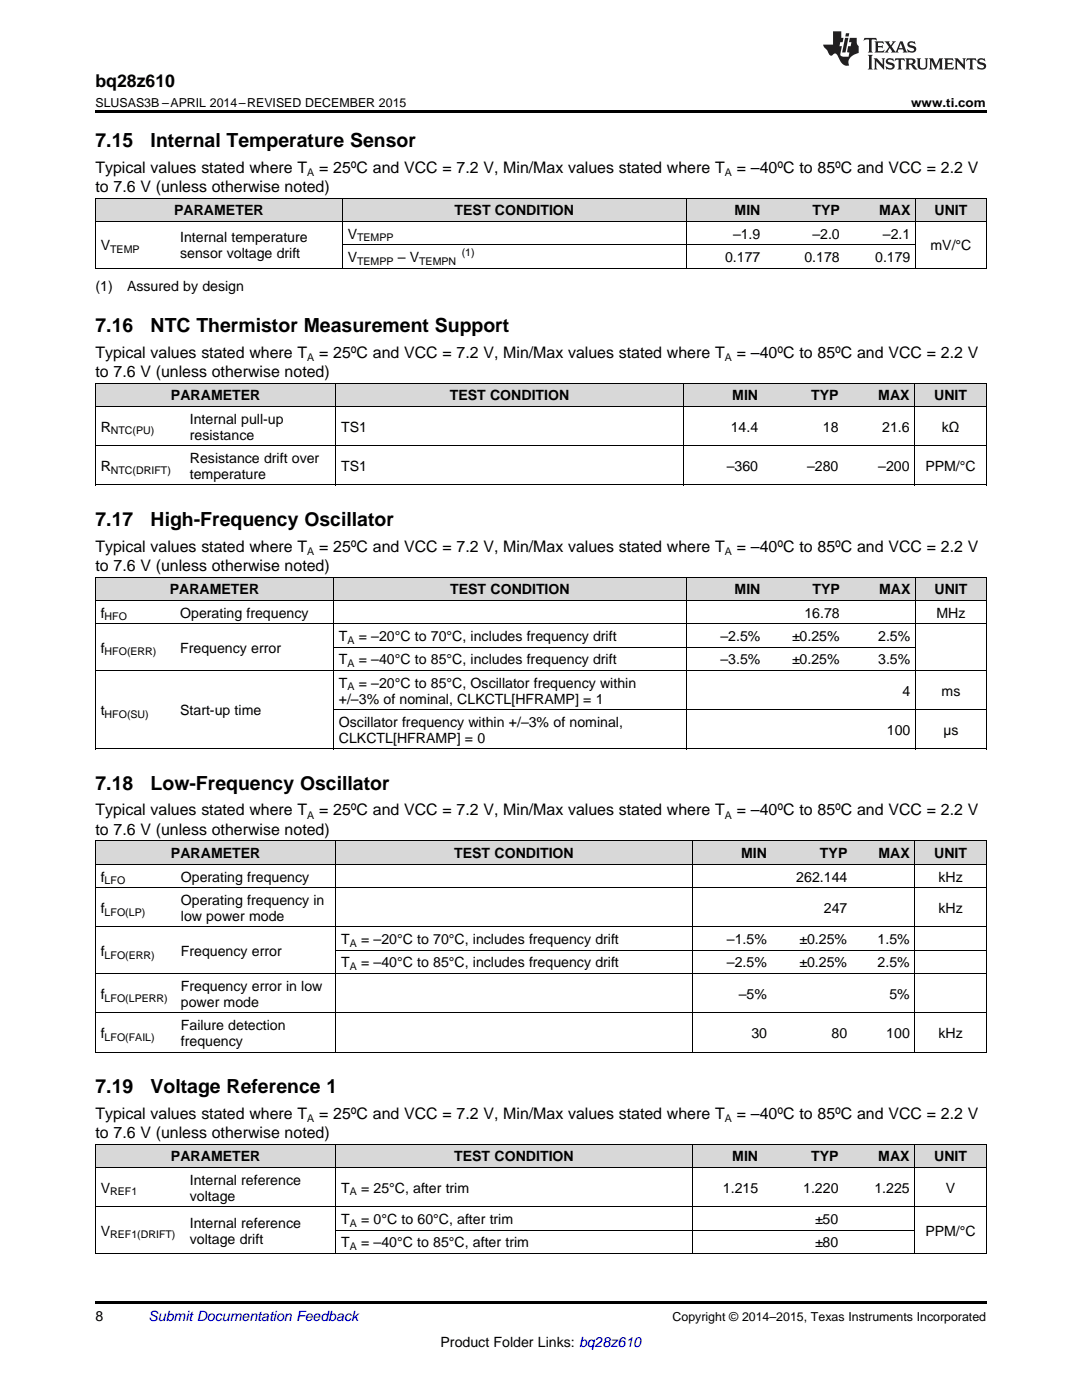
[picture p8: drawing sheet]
<svg xmlns="http://www.w3.org/2000/svg" width="216mm" height="279mm" viewBox="0 0 216 279" stroke-linecap="round" stroke-linejoin="round" font-family="sans-serif">
<defs><g id="words">
<g font-size="3.9">
<text x="19" y="29.3">7.15</text>
<text x="30.1" y="29.3">Internal Temperature Sensor</text>
<text x="19" y="66.2">7.16</text>
<text x="30.1" y="66.2">NTC Thermistor Measurement Support</text>
<text x="19" y="104.9">7.17</text>
<text x="30.1" y="104.9">High-Frequency Oscillator</text>
<text x="19" y="157.6">7.18</text>
<text x="30.1" y="157.6">Low-Frequency Oscillator</text>
<text x="19" y="218.1">7.19</text>
<text x="30.1" y="218.1">Voltage Reference 1</text>
</g>
<text font-size="3.5" x="19" y="17.3">bq28z610</text>
<g font-size="3.2">
<text x="19" y="34.4">Typical values stated where T</text>
<text x="63.7" y="34.4">= 25ºC and VCC = 7.2 V, Min/Max values stated where T</text>
<text x="147" y="34.4">= –40ºC to 85ºC and VCC = 2.2 V</text>
<text x="19" y="38.3">to 7.6 V (unless otherwise noted)</text>
<text x="19" y="71.4">Typical values stated where T</text>
<text x="63.7" y="71.4">= 25ºC and VCC = 7.2 V, Min/Max values stated where T</text>
<text x="147" y="71.4">= –40ºC to 85ºC and VCC = 2.2 V</text>
<text x="19" y="75.2">to 7.6 V (unless otherwise noted)</text>
<text x="19" y="110.1">Typical values stated where T</text>
<text x="19" y="113.9">to 7.6 V (unless otherwise noted)</text>
<text x="63.7" y="110.1">= 25ºC and VCC = 7.2 V, Min/Max values stated where T</text>
<text x="147" y="110.1">= –40ºC to 85ºC and VCC = 2.2 V</text>
<text x="19" y="162.7">Typical values stated where T</text>
<text x="19" y="166.6">to 7.6 V (unless otherwise noted)</text>
<text x="63.7" y="162.7">= 25ºC and VCC = 7.2 V, Min/Max values stated where T</text>
<text x="147" y="162.7">= –40ºC to 85ºC and VCC = 2.2 V</text>
<text x="19" y="223.2">Typical values stated where T</text>
<text x="19" y="227.1">to 7.6 V (unless otherwise noted)</text>
<text x="63.7" y="223.2">= 25ºC and VCC = 7.2 V, Min/Max values stated where T</text>
<text x="147" y="223.2">= –40ºC to 85ºC and VCC = 2.2 V</text>
</g>
<g font-size="2.8">
<text x="34.7" y="43">PARAMETER</text>
<text x="69.4" y="47.6">V</text>
<text x="90.7" y="43">TEST CONDITION</text>
<text x="146.3" y="47.6">–1.9</text>
<text x="146.6" y="43">MIN</text>
<text x="162.1" y="43">TYP</text>
<text x="162.1" y="47.6">–2.0</text>
<text x="175.4" y="43">MAX</text>
<text x="176.2" y="47.6">–2.1</text>
<text x="186.5" y="43">UNIT</text>
<text x="20.1" y="50">V</text>
<text x="35.9" y="48.4">Internal temperature</text>
<text x="35.9" y="51.5">sensor voltage drift</text>
<text x="69.4" y="52.3">V</text>
<text x="79.4" y="52.3">– V</text>
<text x="144.7" y="52.3">0.177</text>
<text x="160.5" y="52.3">0.178</text>
<text x="174.6" y="52.3">0.179</text>
<text x="185.7" y="50">mV/°C</text>
<text x="19" y="58.1">(1)</text>
<text x="25.4" y="58.1">Assured by design</text>
<text x="34.1" y="79.9">PARAMETER</text>
<text x="89.7" y="79.9">TEST CONDITION</text>
<text x="146.1" y="79.9">MIN</text>
<text x="161.9" y="79.9">TYP</text>
<text x="175.3" y="79.9">MAX</text>
<text x="186.4" y="79.9">UNIT</text>
<text x="20.1" y="86.1">R</text>
<text x="37.9" y="84.6">Internal pull-up</text>
<text x="37.9" y="87.7">resistance</text>
<text x="68.1" y="86.1">TS1</text>
<text x="145.8" y="86.1">14.4</text>
<text x="164.2" y="86.1">18</text>
<text x="176" y="86.1">21.6</text>
<text x="187.9" y="86.1">kΩ</text>
<text x="20.1" y="94">R</text>
<text x="37.9" y="92.4">Resistance drift over</text>
<text x="37.9" y="95.6">temperature</text>
<text x="68.1" y="94">TS1</text>
<text x="145" y="94">–360</text>
<text x="161" y="94">–280</text>
<text x="175.3" y="94">–200</text>
<text x="184.6" y="94">PPM/°C</text>
<text x="33.9" y="118.6">PARAMETER</text>
<text x="89.8" y="118.6">TEST CONDITION</text>
<text x="146.6" y="118.6">MIN</text>
<text x="162.1" y="118.6">TYP</text>
<text x="175.4" y="118.6">MAX</text>
<text x="186.5" y="118.6">UNIT</text>
<text x="20.1" y="123.3">f</text>
<text x="35.9" y="123.3">Operating frequency</text>
<text x="160.5" y="123.3">16.78</text>
<text x="186.9" y="123.3">MHz</text>
<text x="20.1" y="130.2">f</text>
<text x="35.9" y="130.2">Frequency error</text>
<text x="67.6" y="127.9">T</text>
<text x="71.6" y="127.9">= –20°C to 70°C, includes frequency drift</text>
<text x="143.8" y="127.9">–2.5%</text>
<text x="158" y="127.9">±0.25%</text>
<text x="175.2" y="127.9">2.5%</text>
<text x="67.6" y="132.6">T</text>
<text x="67.6" y="137.2">T</text>
<text x="71.6" y="132.6">= –40°C to 85°C, includes frequency drift</text>
<text x="71.6" y="137.2">= –20°C to 85°C, Oscillator frequency within</text>
<text x="143.8" y="132.6">–3.5%</text>
<text x="158" y="132.6">±0.25%</text>
<text x="175.2" y="132.6">3.5%</text>
<text x="20.1" y="142.7">t</text>
<text x="35.9" y="142.7">Start-up time</text>
<text x="67.6" y="140.4">+/–3% of nominal, CLKCTL[HFRAMP] = 1</text>
<text x="180.1" y="138.8">4</text>
<text x="187.9" y="138.8">ms</text>
<text x="67.6" y="145.1">Oscillator frequency within +/–3% of nominal,</text>
<text x="67.6" y="148.2">CLKCTL[HFRAMP] = 0</text>
<text x="177" y="146.6">100</text>
<text x="188.2" y="146.6">µs</text>
<text x="34.1" y="171.3">PARAMETER</text>
<text x="90.6" y="171.3">TEST CONDITION</text>
<text x="147.9" y="171.3">MIN</text>
<text x="163.6" y="171.3">TYP</text>
<text x="175.3" y="171.3">MAX</text>
<text x="186.4" y="171.3">UNIT</text>
<text x="20.1" y="175.9">f</text>
<text x="36.1" y="175.9">Operating frequency</text>
<text x="158.9" y="175.9">262.144</text>
<text x="187.3" y="175.9">kHz</text>
<text x="20.1" y="182.2">f</text>
<text x="36.1" y="180.6">Operating frequency in</text>
<text x="36.1" y="183.8">low power mode</text>
<text x="164.4" y="182.2">247</text>
<text x="187.3" y="182.2">kHz</text>
<text x="20.1" y="190.7">f</text>
<text x="36.1" y="190.7">Frequency error</text>
<text x="68.1" y="188.4">T</text>
<text x="72" y="188.4">= –20°C to 70°C, includes frequency drift</text>
<text x="145.1" y="188.4">–1.5%</text>
<text x="159.5" y="188.4">±0.25%</text>
<text x="175.1" y="188.4">1.5%</text>
<text x="36.1" y="197.7">Frequency error in low</text>
<text x="68.1" y="193.1">T</text>
<text x="72" y="193.1">= –40°C to 85°C, includes frequency drift</text>
<text x="145.1" y="193.1">–2.5%</text>
<text x="159.5" y="193.1">±0.25%</text>
<text x="175.1" y="193.1">2.5%</text>
<text x="20.1" y="199.3">f</text>
<text x="36.1" y="200.9">power mode</text>
<text x="147.4" y="199.3">–5%</text>
<text x="177.5" y="199.3">5%</text>
<text x="20.1" y="207.2">f</text>
<text x="36.1" y="205.6">Failure detection</text>
<text x="36.1" y="208.7">frequency</text>
<text x="149.9" y="207.2">30</text>
<text x="165.9" y="207.2">80</text>
<text x="176.8" y="207.2">100</text>
<text x="187.3" y="207.2">kHz</text>
<text x="34.1" y="231.8">PARAMETER</text>
<text x="90.6" y="231.8">TEST CONDITION</text>
<text x="146.1" y="231.8">MIN</text>
<text x="161.9" y="231.8">TYP</text>
<text x="175.3" y="231.8">MAX</text>
<text x="186.4" y="231.8">UNIT</text>
<text x="20.1" y="238">V</text>
<text x="37.9" y="236.4">Internal reference</text>
<text x="37.9" y="239.6">voltage</text>
<text x="68.1" y="238">T</text>
<text x="72" y="238">= 25°C, after trim</text>
<text x="144.3" y="238">1.215</text>
<text x="160.3" y="238">1.220</text>
<text x="174.5" y="238">1.225</text>
<text x="188.7" y="238">V</text>
<text x="37.9" y="245">Internal reference</text>
<text x="68.1" y="244.3">T</text>
<text x="72" y="244.3">= 0°C to 60°C, after trim</text>
<text x="162.6" y="244.3">±50</text>
<text x="20.1" y="246.6">V</text>
<text x="37.9" y="248.2">voltage drift</text>
<text x="68.1" y="248.9">T</text>
<text x="72" y="248.9">= –40°C to 85°C, after trim</text>
<text x="162.6" y="248.9">±80</text>
<text x="184.6" y="246.6">PPM/°C</text>
<text x="19" y="263.6">8</text>
<text x="87.9" y="268.9">Product Folder Links: bq28z610</text>
</g>
<text font-size="2.8" fill="#0000c8" x="29.6" y="263.6">Submit Documentation Feedback</text>
<g font-size="2.5">
<text x="19" y="21.4">SLUSAS3B –APRIL 2014–REVISED DECEMBER 2015</text>
<text x="181.8" y="21.4">www.ti.com</text>
<text x="134.2" y="263.6">Copyright © 2014–2015, Texas Instruments Incorporated</text>
</g>
<g font-size="2.1">
<text x="61.3" y="35.1">A</text>
<text x="144.6" y="35.1">A</text>
<text x="22" y="50.5">TEMP</text>
<text x="71.3" y="48.2">TEMPP</text>
<text x="71.3" y="52.8">TEMPP</text>
<text x="83.6" y="52.8">TEMPN</text>
<text x="92.1" y="51.2">(1)</text>
<text x="61.3" y="72">A</text>
<text x="144.6" y="72">A</text>
<text x="22.1" y="86.7">NTC(PU)</text>
<text x="22.1" y="94.5">NTC(DRIFT)</text>
<text x="61.3" y="110.7">A</text>
<text x="144.6" y="110.7">A</text>
<text x="20.9" y="123.8">HFO</text>
<text x="20.9" y="130.8">HFO(ERR)</text>
<text x="69.3" y="128.5">A</text>
<text x="69.3" y="133.1">A</text>
<text x="69.3" y="137.8">A</text>
<text x="20.9" y="143.3">HFO(SU)</text>
<text x="61.3" y="163.4">A</text>
<text x="144.6" y="163.4">A</text>
<text x="20.9" y="176.5">LFO</text>
<text x="20.9" y="182.7">LFO(LP)</text>
<text x="20.9" y="191.3">LFO(ERR)</text>
<text x="69.8" y="189">A</text>
<text x="69.8" y="193.6">A</text>
<text x="20.9" y="199.9">LFO(LPERR)</text>
<text x="20.9" y="207.7">LFO(FAIL)</text>
<text x="61.3" y="223.9">A</text>
<text x="144.6" y="223.9">A</text>
<text x="22" y="238.6">REF1</text>
<text x="69.8" y="238.6">A</text>
<text x="69.8" y="244.8">A</text>
<text x="22" y="247.2">REF1(DRIFT)</text>
<text x="69.8" y="249.5">A</text>
</g>
</g></defs>
<g fill="#d8d8d8">
<path d="M19 228.4h17.8v4.6h-17.8z"/>
<path d="M36.8 228.4h30.2v4.6h-30.2z"/>
<path d="M67 228.4h71.1v4.6h-71.1z"/>
<path d="M138.1 228.4h14.3v4.6h-14.3z"/>
<path d="M152.4 228.4h16v4.6h-16z"/>
<path d="M168.4 228.4h14.2v4.6h-14.2z"/>
<path d="M182.6 228.4h14.2v4.6h-14.2z"/>
<path d="M19 167.9h16v4.6h-16z"/>
<path d="M35 167.9h32v4.6h-32z"/>
<path d="M67 167.9h71.1v4.6h-71.1z"/>
<path d="M138.1 167.9h16.1v4.6h-16.1z"/>
<path d="M154.2 167.9h16v4.6h-16z"/>
<path d="M170.2 167.9h12.4v4.6h-12.4z"/>
<path d="M182.6 167.9h14.2v4.6h-14.2z"/>
<path d="M19 115.2h15.9v4.7h-15.9z"/>
<path d="M34.9 115.2h31.7v4.7h-31.7z"/>
<path d="M66.6 115.2h70.4v4.7h-70.4z"/>
<path d="M137 115.2h15.8v4.7h-15.8z"/>
<path d="M152.8 115.2h15.9v4.7h-15.9z"/>
<path d="M168.7 115.2h14v4.7h-14z"/>
<path d="M182.7 115.2h14.1v4.7h-14.1z"/>
<path d="M19 76.5h17.8v4.7h-17.8z"/>
<path d="M36.8 76.5h30.2v4.7h-30.2z"/>
<path d="M67 76.5h69.4v4.7h-69.4z"/>
<path d="M136.4 76.5h16v4.7h-16z"/>
<path d="M152.4 76.5h16v4.7h-16z"/>
<path d="M168.4 76.5h14.2v4.7h-14.2z"/>
<path d="M182.6 76.5h14.2v4.7h-14.2z"/>
<path d="M19 39.6h15.9v4.6h-15.9z"/>
<path d="M34.9 39.6h33.4v4.6h-33.4z"/>
<path d="M68.3 39.6h68.7v4.6h-68.7z"/>
<path d="M137 39.6h15.8v4.6h-15.8z"/>
<path d="M152.8 39.6h15.9v4.6h-15.9z"/>
<path d="M168.7 39.6h14v4.6h-14z"/>
<path d="M182.7 39.6h14.1v4.6h-14.1z"/>
</g>
<g fill="#000">
<path d="M19 22h177.8v.5h-177.8zM19 53.5l.2 .1zM68.2 53.5l.1 .1zM136.9 53.5l.1 .1zM182.6 53.5l.1 .1zM196.7 53.5l.1 .1zM19 96.8h.2zM66.9 96.8h.1zM136.3 96.8h.1zM182.5 96.8h.1zM196.7 96.8h.1zM19 149.5h.2z"/>
<path d="M66.5 149.5h.1zM136.9 149.5h.1zM182.6 149.5h.1zM196.7 149.5h.1zM19 210h.2zM66.9 210h.1zM138 210h.1zM182.5 210h.1zM196.7 210h.1zM19 250.2h.2zM66.9 250.2h.1zM138 250.2h.1z"/>
<path d="M182.5 250.2h.1zM196.7 250.2h.1zM19 259.7h177.8v.5h-177.8z"/>
</g>
<g fill="none" stroke="#000" stroke-width=".2">
<path d="M19 39.5h177.8M19.1 39.5v14.1M68.3 39.5v14.1M136.9 39.5v14.1M182.7 39.5v14.1M196.8 39.5v14.1M19 53.5h177.8M19 44.2h177.8M68.3 48.8h114.4M19 76.5h177.8v20.3M19.1 76.5v20.3M67 76.5v20.3"/>
<path d="M136.3 76.5v20.3M182.5 76.5v20.3M19 96.8h177.8M19 89h177.8M19 81.1h177.8M19 119.8h177.8M19 115.2h177.8M19.1 115.2v34.3M66.5 115.2v34.3M136.9 115.2v34.3M182.7 115.2v34.3M196.8 115.2v34.3"/>
<path d="M19 133.8h177.8M19 124.5h177.8M66.6 129.1h116.1M19 149.5h177.8M66.6 141.6h130.2M19 177.1h177.8M19 172.5h177.8M19 167.8h177.8M19.1 167.9v42.1M67 167.9v42.1M138.1 167.9v42.1M182.5 167.9v42.1"/>
<path d="M196.8 167.9v42.1M19 194.3h177.8M19 185h177.8M67 189.6h129.8M19 210h177.8M19 202.1h177.8M19 233h177.8M19 228.3h177.8M19.1 228.4v21.8M67 228.4v21.8M138.1 228.4v21.8M182.5 228.4v21.8"/>
<path d="M196.8 228.4v21.8M19 250.1h177.8M19 240.8h177.8M67 245.5h115.6"/>
</g>
<g fill="#231f20">
<path d="M172.5 7.6l-.1 .5 .4-.2h.6v.1v2.1l-.2 .4h.9l-.2-.4v-2.1l.1-.1h.5l.5 .2-.2-.5zM174.5 8.3l.2 .3v1.5l-.2 .4h1.8l.2-.6a1.04 1.04 0 0 1-1.3 .2v-.7h.6l.3 .2v-.6l-.3 .2h-.6v-.6l.8-.1 .4 .3-.2-.5zM176.5 8.3l.9 1.1-.9 1.1h.8l-.2-.2 .4-.7 .5 .7-.2 .2h1.5l-.2-.2 .2-.4h.9l.1 .4-.2 .2h1l-.3-.3-.7-1.9h-.5l-.9 2-.8-1 .9-1h-.8l.1 .3-.4 .5-.3-.6 .1-.2zM179.7 8.6l.4 1h-.7zM181.3 8.4a.63 .63 0 0 0-.2 .7 .63 .63 0 0 0 .6 .4l.6 .2 .1 .2a.75 .75 0 0 1-.7 .4 .75 .75 0 0 1-.6-.5l.1 .7 .1-.1a1.11 1.11 0 0 0 1.5-.6 1.13 1.13 0 0 0-1.2-.8l-.1-.4a1.04 1.04 0 0 1 1.2 .2l-.2-.5-.2 .1-.4-.2zM173.2 10.9l.2 .4v2.2l-.2 .4h1l-.3-.4v-2.2l.3-.4zM174.3 11.6l.3 .4v1.5l-.3 .4h.8l-.2-.4v-1.3l1.5 1.7v-1.9l.2-.4h-.7l.2 .4v.9l-1.1-1.3zM177 11.8a.62 .62 0 0 0-.2 .7 .62 .62 0 0 0 .6 .4l.6 .1 .1 .3a.76 .76 0 0 1-.7 .3 .76 .76 0 0 1-.7-.4l.2 .7 .1-.1a1.11 1.11 0 0 0 1.5-.6 1.13 1.13 0 0 0-1.2-.8l-.1-.4a1.04 1.04 0 0 1 1.2 .2l-.2-.6-.2 .1-.5-.1zM178.7 11.6l-.2 .6a.61 .61 0 0 1 .8-.3v1.6l-.2 .4h.9l-.2-.4v-1.6a.63 .63 0 0 1 .7 .3l-.1-.6zM180.6 11.6l.3 .4v1.5l-.3 .4h1l-.2-.2-.1-.8 .6 .2a.76 .76 0 0 0 1.2 .7l-1-1a.58 .58 0 0 0 .6-.5 .58 .58 0 0 0-.5-.6zM181.4 11.9h.1a.45 .45 0 0 1 .5 .1 .45 .45 0 0 1 .1 .5l-.8 .2zM182.9 11.6l.2 .2a2.17 2.17 0 0 0 .3 1.9 .99 .99 0 0 0 1.6-.6v-1.1l.2-.4h-.7l.2 .2a1.92 1.92 0 0 1-.2 1.8 .6 .6 0 0 1-.9-.5v-1.1l.2-.4zM185.4 11.6l.2 .4v1.5l-.2 .4h.7l-.2-.4v-1.4l.8 1.8 .8-1.8v1.4l-.2 .4h.9l-.2-.4v-1.5l.2-.4h-.8l-.6 1.5-.6-1.5zM188.4 11.6l.2 .4v1.5l-.2 .4h1.8l.1-.6a1.04 1.04 0 0 1-1.2 .1v-.6h.5l.4 .2v-.6l-.4 .2h-.5v-.7h.8l.3 .3-.1-.6zM190.5 11.6l.2 .4v1.5l-.2 .4h.7l-.2-.4v-1.3l1.5 1.7v-1.9l.2-.4h-.7l.2 .4v.9l-1.1-1.3zM192.9 11.6l-.1 .6a.61 .61 0 0 1 .7-.3l.1 1.6-.3 .4h1l-.3-.4 .1-1.6a.63 .63 0 0 1 .7 .3l-.1-.6zM195.2 11.8a.62 .62 0 0 0-.2 .7 .62 .62 0 0 0 .6 .4l.6 .1 .1 .3a.76 .76 0 0 1-.7 .3 .76 .76 0 0 1-.6-.4l.1 .7 .1-.1a1.11 1.11 0 0 0 1.6-.6 1.13 1.13 0 0 0-1.3-.8l-.1-.4a1.04 1.04 0 0 1 1.2 .2l-.1-.6-.2 .1-.5-.1z"/>
<path d="M166.2 6.3v2.6h-1.9v.4l.8 .9a.91 .91 0 0 0 1 .8 .56 .56 0 0 1 .5-.3 .56 .56 0 0 1 .5 .3l.4 .8a1.53 1.53 0 0 0 1.9 1.2 1.54 1.54 0 0 1 1-2.1l.9-.3v-1.4a1.52 1.52 0 0 1-.4-1.6h-1.3l-.2 .8h.5l-.2 .8h-.5l-.1 1v.2l.4 .1-.2 .8a1.93 1.93 0 0 1-1.6-.3l.3-1.8h-.5l.2-.8h.4l.2-.8h-.4v-1.3zM168.6 7.6l-.6 2.9h.7l.6-2.9zM168.8 6.6l-.1 .7h.6l.2-.7z"/>
</g>
<use href="#words"/>
</svg>
